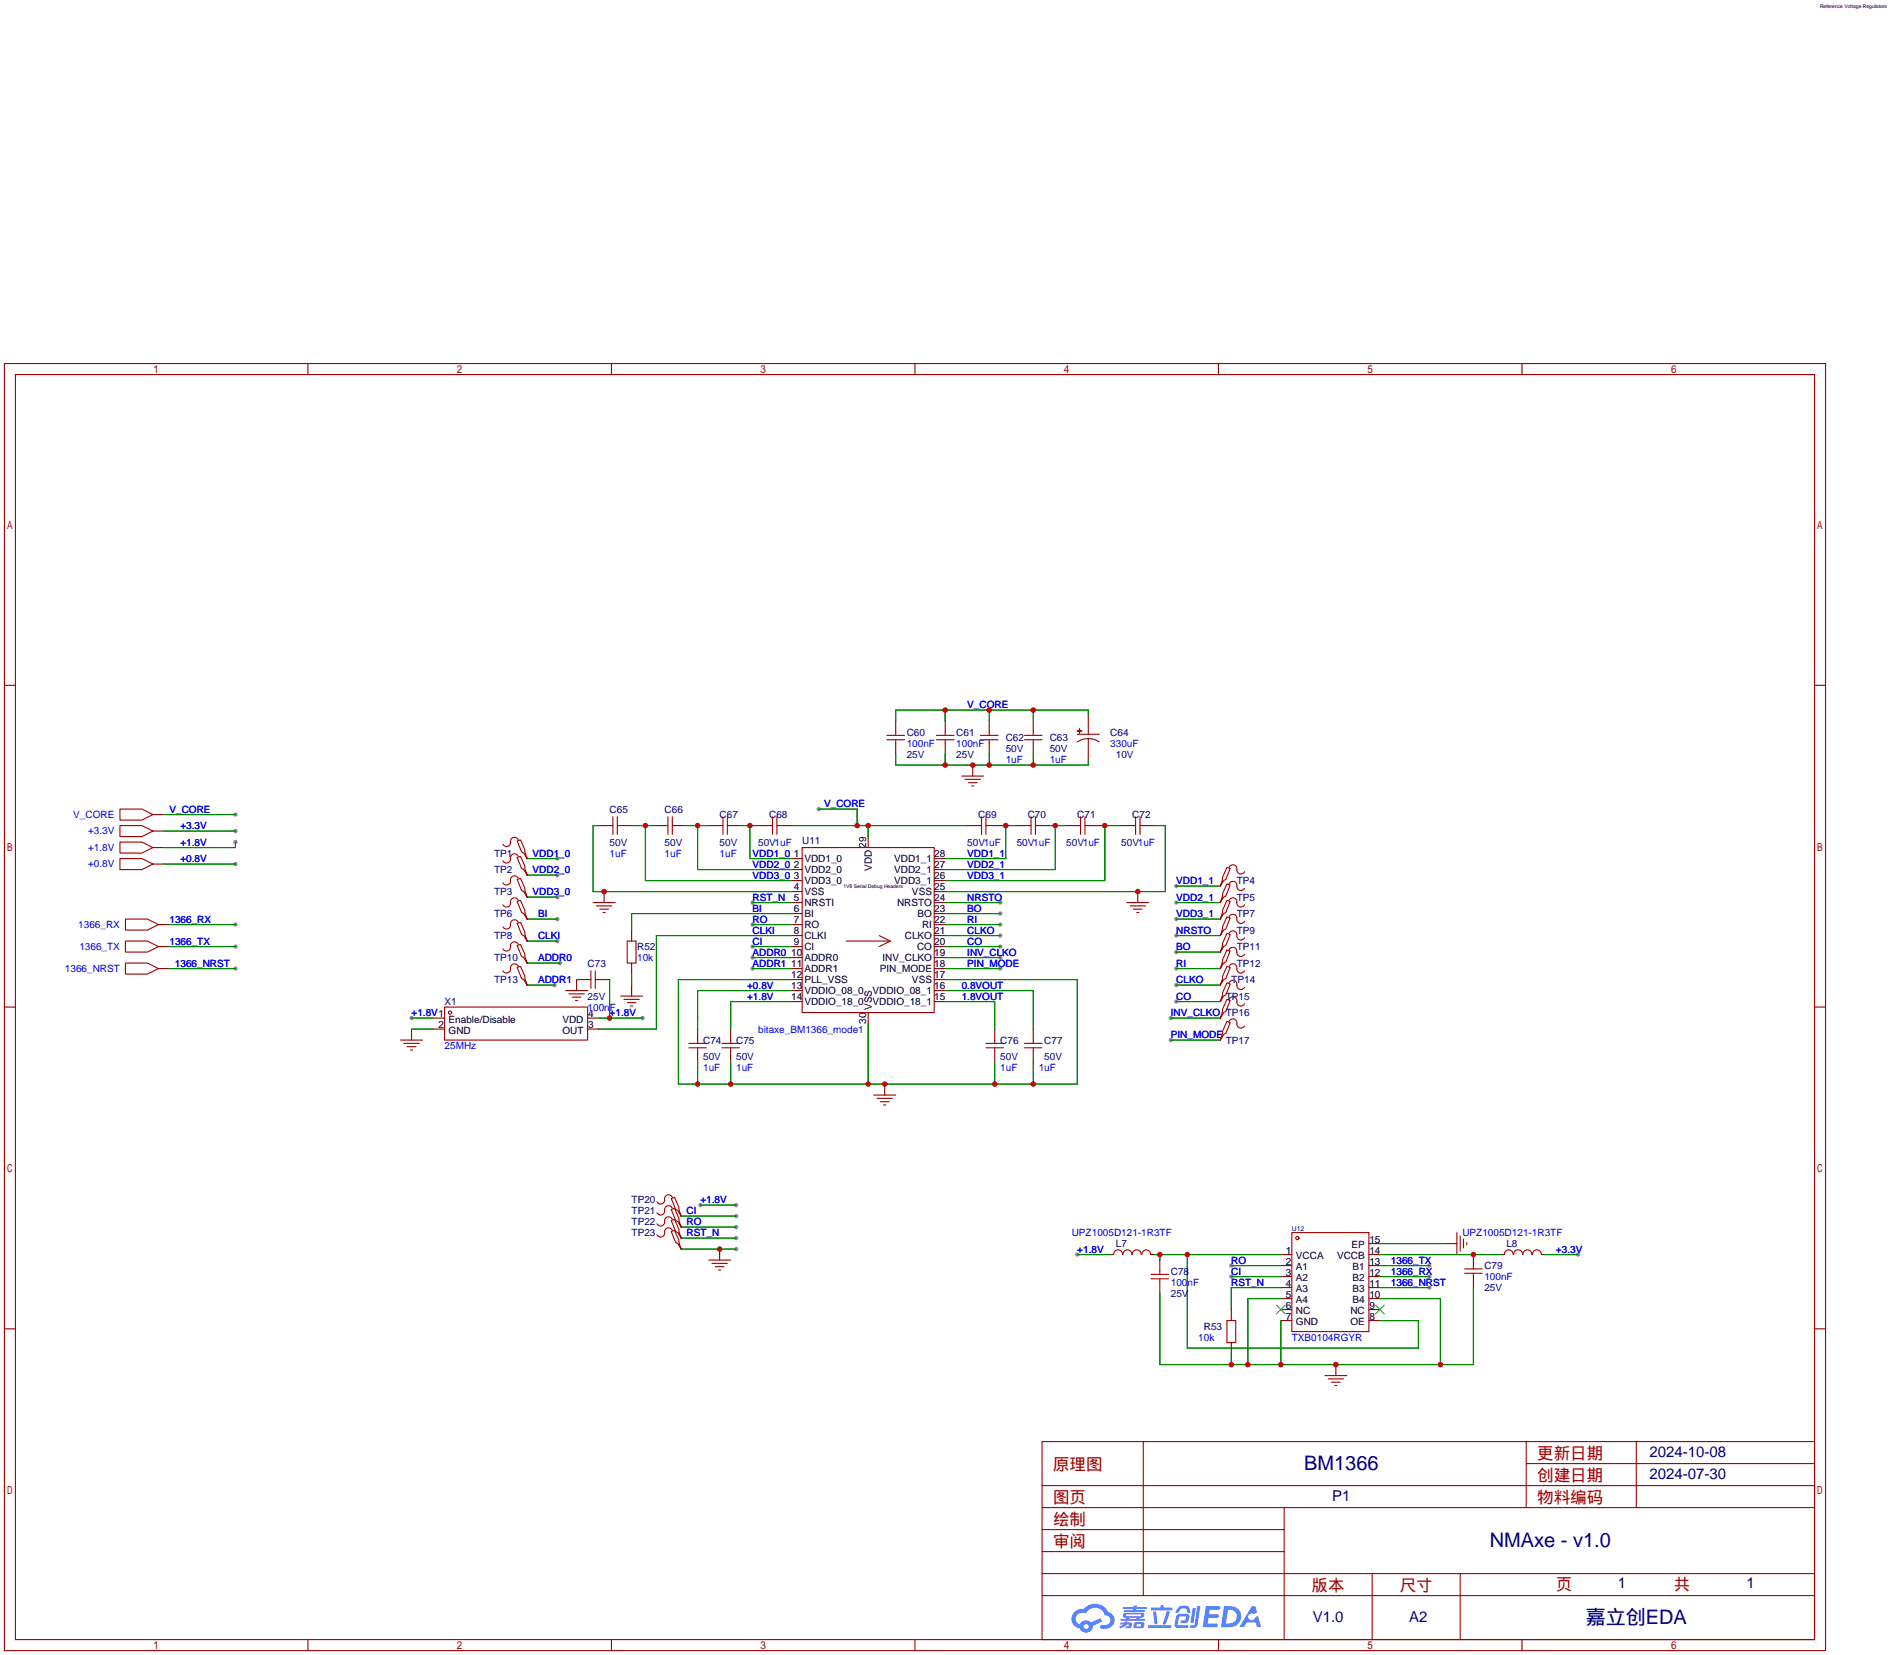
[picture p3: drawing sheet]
<svg xmlns="http://www.w3.org/2000/svg" width="436mm" height="382mm" viewBox="0 0 436 382" stroke-linecap="round" stroke-linejoin="round" font-family="sans-serif">
<defs><g id="words">
<g font-size="4.6" fill="#000080">
<text x="301" y="339.3">BM1366</text>
<text x="343.9" y="357.1">NMAxe - v1.0</text>
<text x="366" y="374.9">嘉立创EDA</text>
</g>
<g font-size="3.8" fill="#a00000">
<text x="243.1" y="339.5">原理图</text>
<text x="354.8" y="336.9">更新日期</text>
<text x="243.1" y="347.1">图页</text>
<text x="354.8" y="342">创建日期</text>
<text x="354.8" y="347.1">物料编码</text>
<text x="243.1" y="352.2">绘制</text>
<text x="243.1" y="357.3">审阅</text>
<text x="302.8" y="367.4">版本</text>
<text x="323.1" y="367.4">尺寸</text>
<text x="359.2" y="367.2">页</text>
<text x="386.3" y="367.2">共</text>
</g>
<g font-size="3.5" fill="#000080">
<text x="380.7" y="336.4">2024-10-08</text>
<text x="380.7" y="341.5">2024-07-30</text>
<text x="307.5" y="346.6">P1</text>
<text x="373.4" y="366.7">1</text>
<text x="403.2" y="366.7">1</text>
<text x="303" y="374.5">V1.0</text>
<text x="325.3" y="374.5">A2</text>
</g>
<g font-size="2.3" fill="#00f">
<text x="223.3" y="163.5">V_CORE</text>
<text x="209.3" y="172.4">100nF</text>
<text x="220.7" y="172.4">100nF</text>
<text x="256.3" y="172.4">330uF</text>
<text x="232.2" y="176.2">1uF</text>
<text x="242.3" y="176.2">1uF</text>
<text x="16.9" y="188.8">V_CORE</text>
<text x="39.1" y="187.6">V_CORE</text>
<text x="41.7" y="191.4">+3.3V</text>
<text x="190.2" y="186.4">V_CORE</text>
<text x="20.3" y="192.6">+3.3V</text>
<text x="20.3" y="196.4">+1.8V</text>
<text x="41.7" y="195.2">+1.8V</text>
<text x="122.9" y="197.8">VDD1_0</text>
<text x="140.7" y="197.8">1uF</text>
<text x="153.4" y="197.8">1uF</text>
<text x="166.1" y="197.8">1uF</text>
<text x="173.7" y="197.8">VDD1_0</text>
<text x="223.3" y="197.8">VDD1_1</text>
<text x="20.3" y="200.2">+0.8V</text>
<text x="41.7" y="199.1">+0.8V</text>
<text x="122.9" y="201.6">VDD2_0</text>
<text x="173.7" y="200.3">VDD2_0</text>
<text x="173.7" y="202.9">VDD3_0</text>
<text x="223.3" y="202.9">VDD3_1</text>
<text x="223.3" y="200.3">VDD2_1</text>
<text x="122.9" y="206.7">VDD3_0</text>
<text x="173.7" y="207.9">RST_N</text>
<text x="223.3" y="207.9">NRSTO</text>
<text x="271.5" y="207.9">VDD2_1</text>
<text x="271.5" y="204.1">VDD1_1</text>
<text x="18.1" y="214.2">1366_RX</text>
<text x="39.1" y="213">1366_RX</text>
<text x="124.2" y="211.8">BI</text>
<text x="173.7" y="215.6">CLKI</text>
<text x="173.7" y="210.5">BI</text>
<text x="173.7" y="213">RO</text>
<text x="223.3" y="210.5">BO</text>
<text x="223.3" y="215.6">CLKO</text>
<text x="223.3" y="213">RI</text>
<text x="271.5" y="215.6">NRSTO</text>
<text x="271.5" y="211.8">VDD3_1</text>
<text x="18.3" y="219.3">1366_TX</text>
<text x="39.1" y="218.1">1366_TX</text>
<text x="124.2" y="216.8">CLKI</text>
<text x="124.2" y="221.9">ADDR0</text>
<text x="147.1" y="221.9">10k</text>
<text x="173.7" y="218.1">CI</text>
<text x="173.7" y="220.6">ADDR0</text>
<text x="223.3" y="218.1">CO</text>
<text x="223.3" y="220.6">INV_CLKO</text>
<text x="271.5" y="219.4">BO</text>
<text x="15" y="224.3">1366_NRST</text>
<text x="40.4" y="223.2">1366_NRST</text>
<text x="124.2" y="227">ADDR1</text>
<text x="173.7" y="223.2">ADDR1</text>
<text x="223.3" y="223.2">PIN_MODE</text>
<text x="271.5" y="227">CLKO</text>
<text x="271.5" y="223.2">RI</text>
<text x="135.6" y="233.3">100nF</text>
<text x="172.5" y="230.8">+1.8V</text>
<text x="172.5" y="228.3">+0.8V</text>
<text x="222" y="228.3">0.8VOUT</text>
<text x="222" y="230.8">1.8VOUT</text>
<text x="271.5" y="230.8">CO</text>
<text x="95" y="234.6">+1.8V1</text>
<text x="140.7" y="234.6">+1.8V</text>
<text x="175" y="238.4">bitaxe_BM1366_mode1</text>
<text x="270.3" y="234.6">INV_CLKO TP16</text>
<text x="270.3" y="239.7">PIN_MODE</text>
<text x="102.6" y="242.2">25MHz</text>
<text x="162.3" y="247.3">1uF</text>
<text x="169.9" y="247.3">1uF</text>
<text x="230.9" y="247.3">1uF</text>
<text x="239.8" y="247.3">1uF</text>
<text x="158.5" y="280.3">CI</text>
<text x="161.7" y="277.8">+1.8V</text>
<text x="158.5" y="282.9">RO</text>
<text x="158.5" y="285.4">RST_N</text>
<text x="247.4" y="285.4">UPZ1005D121-1R3TF</text>
<text x="337.6" y="285.4">UPZ1005D121-1R3TF</text>
<text x="248.7" y="289.2">+1.8V</text>
<text x="284.2" y="291.8">RO</text>
<text x="321.1" y="291.8">1366_TX</text>
<text x="359.2" y="289.2">+3.3V</text>
<text x="270.3" y="296.8">100nF</text>
<text x="284.2" y="294.3">CI</text>
<text x="284.2" y="296.8">RST_N</text>
<text x="321.1" y="294.3">1366_RX</text>
<text x="321.1" y="296.8">1366_NRST</text>
<text x="342.6" y="295.6">100nF</text>
<text x="276.6" y="309.5">10k</text>
<text x="298.2" y="309.5">TXB0104RGYR</text>
</g>
<g font-size="2.3" fill="#000080">
<text x="209.3" y="169.8">C60</text>
<text x="220.7" y="169.8">C61</text>
<text x="232.2" y="171.1">C62</text>
<text x="232.2" y="173.7">50V</text>
<text x="242.3" y="171.1">C63</text>
<text x="242.3" y="173.7">50V</text>
<text x="256.3" y="169.8">C64</text>
<text x="209.3" y="174.9">25V</text>
<text x="220.7" y="174.9">25V</text>
<text x="257.6" y="174.9">10V</text>
<text x="140.7" y="187.6">C65</text>
<text x="153.4" y="187.6">C66</text>
<text x="166.1" y="188.9">C67</text>
<text x="177.5" y="188.9">C68</text>
<text x="225.8" y="188.9">C69</text>
<text x="237.2" y="188.9">C70</text>
<text x="248.7" y="188.9">C71</text>
<text x="261.4" y="188.9">C72</text>
<text x="114" y="197.8">TP1</text>
<text x="140.7" y="195.2">50V</text>
<text x="153.4" y="195.2">50V</text>
<text x="166.1" y="195.2">50V</text>
<text x="175" y="195.2">50V1uF</text>
<text x="185.2" y="194.9">U11</text>
<text x="223.3" y="195.2">50V1uF</text>
<text x="234.7" y="195.2">50V1uF</text>
<text x="246.1" y="195.2">50V1uF</text>
<text x="258.8" y="195.2">50V1uF</text>
<text x="114" y="201.6">TP2</text>
<text x="114" y="206.7">TP3</text>
<text x="285.5" y="207.9">TP5</text>
<text x="285.5" y="204.1">TP4</text>
<text x="114" y="211.8">TP6</text>
<text x="285.5" y="215.6">TP9</text>
<text x="285.5" y="211.8">TP7</text>
<text x="114" y="216.8">TP8</text>
<text x="114" y="221.9">TP10</text>
<text x="147.1" y="219.4">R52</text>
<text x="285.5" y="219.4">TP11</text>
<text x="114" y="227">TP13</text>
<text x="135.6" y="223.2">C73</text>
<text x="284.2" y="227">TP14</text>
<text x="285.5" y="223.2">TP12</text>
<text x="102.6" y="232.1">X1</text>
<text x="135.6" y="230.8">25V</text>
<text x="283" y="230.8">TP15</text>
<text x="162.3" y="241">C74</text>
<text x="162.3" y="244.8">50V</text>
<text x="169.9" y="241">C75</text>
<text x="169.9" y="244.8">50V</text>
<text x="230.9" y="241">C76</text>
<text x="230.9" y="244.8">50V</text>
<text x="241" y="241">C77</text>
<text x="241" y="244.8">50V</text>
<text x="283" y="241">TP17</text>
<text x="145.8" y="277.8">TP20</text>
<text x="145.8" y="280.3">TP21</text>
<text x="145.8" y="282.9">TP22</text>
<text x="145.8" y="285.4">TP23</text>
<text x="257.6" y="288">L7</text>
<text x="347.7" y="288">L8</text>
<text x="342.6" y="293">C79</text>
<text x="270.3" y="294.3">C78</text>
<text x="270.3" y="299.4">25V</text>
<text x="342.6" y="298.1">25V</text>
<text x="277.9" y="307">R53</text>
</g>
<g font-size="2.3">
<text x="183.3" y="197.8">1</text>
<text x="199.9" y="195.7" transform="rotate(-90 199.9 195.7)">29</text>
<text x="215.6" y="197.8">28</text>
<text x="183.3" y="200.3">2</text>
<text x="183.3" y="202.9">3</text>
<text x="185.7" y="198.9">VDD1_0</text>
<text x="185.7" y="201.5">VDD2_0</text>
<text x="201.2" y="201.1" transform="rotate(-90 201.2 201.1)">VDD</text>
<text x="206.4" y="201.5">VDD2_1</text>
<text x="206.4" y="198.9">VDD1_1</text>
<text x="215.6" y="202.9">26</text>
<text x="215.6" y="200.3">27</text>
<text x="183.3" y="205.4">4</text>
<text x="183.3" y="207.9">5</text>
<text x="185.7" y="204">VDD3_0</text>
<text x="185.7" y="206.6">VSS</text>
<text x="185.7" y="209.1">NRSTI</text>
<text x="206.4" y="204">VDD3_1</text>
<text x="207.1" y="209.1">NRSTO</text>
<text x="210.5" y="206.6">VSS</text>
<text x="215.6" y="207.9">24</text>
<text x="215.6" y="205.4">25</text>
<text x="183.3" y="210.5">6</text>
<text x="183.3" y="213">7</text>
<text x="183.3" y="215.6">8</text>
<text x="185.7" y="211.6">BI</text>
<text x="185.7" y="214.2">RO</text>
<text x="211.8" y="211.6">BO</text>
<text x="212.8" y="214.2">RI</text>
<text x="215.6" y="215.6">21</text>
<text x="215.6" y="213">22</text>
<text x="215.6" y="210.5">23</text>
<text x="182.6" y="220.6">10</text>
<text x="183.3" y="218.1">9</text>
<text x="185.7" y="221.8">ADDR0</text>
<text x="185.7" y="216.7">CLKI</text>
<text x="185.7" y="219.3">CI</text>
<text x="203.7" y="221.8">INV_CLKO</text>
<text x="208.9" y="216.7">CLKO</text>
<text x="211.7" y="219.3">CO</text>
<text x="215.6" y="220.6">19</text>
<text x="215.6" y="218.1">20</text>
<text x="182.6" y="223.2">11</text>
<text x="182.6" y="225.7">12</text>
<text x="185.7" y="224.3">ADDR1</text>
<text x="185.7" y="226.9">PLL_VSS</text>
<text x="203.1" y="224.3">PIN_MODE</text>
<text x="210.5" y="226.9">VSS</text>
<text x="215.6" y="225.7">17</text>
<text x="215.6" y="223.2">18</text>
<text x="182.6" y="228.3">13</text>
<text x="182.6" y="230.8">14</text>
<text x="185.7" y="229.4">VDDIO_08_0</text>
<text x="185.7" y="232">VDDIO_18_0</text>
<text x="201.2" y="233.2" transform="rotate(-90 201.2 233.2)">VSS</text>
<text x="201.4" y="232">VDDIO_18_1</text>
<text x="201.4" y="229.4">VDDIO_08_1</text>
<text x="215.6" y="230.8">15</text>
<text x="215.6" y="228.3">16</text>
<text x="101.2" y="237.4">2</text>
<text x="103.6" y="236.1">Enable/Disable</text>
<text x="103.6" y="238.7">GND</text>
<text x="129.8" y="238.7">OUT</text>
<text x="129.8" y="236.1">VDD</text>
<text x="135.8" y="237.4">3</text>
<text x="135.8" y="234.8">4</text>
<text x="199.9" y="236.4" transform="rotate(-90 199.9 236.4)">30</text>
<text x="316.1" y="286.9">15</text>
<text x="296.8" y="289.5">1</text>
<text x="296.8" y="292">2</text>
<text x="299.1" y="290.7">VCCA</text>
<text x="299.1" y="293.3">A1</text>
<text x="308.6" y="290.7">VCCB</text>
<text x="312" y="288.2">EP</text>
<text x="312.2" y="293.3">B1</text>
<text x="316.1" y="292">13</text>
<text x="316.1" y="289.5">14</text>
<text x="296.8" y="294.5">3</text>
<text x="296.8" y="297.1">4</text>
<text x="296.8" y="299.6">5</text>
<text x="299.1" y="295.8">A2</text>
<text x="299.1" y="298.3">A3</text>
<text x="312.2" y="298.3">B3</text>
<text x="312.2" y="295.8">B2</text>
<text x="316.1" y="299.6">10</text>
<text x="316.1" y="297.1">11</text>
<text x="316.1" y="294.5">12</text>
<text x="296.8" y="302.2">6</text>
<text x="296.8" y="304.7">7</text>
<text x="299.1" y="300.9">A4</text>
<text x="299.1" y="303.4">NC</text>
<text x="299.1" y="306">GND</text>
<text x="311.7" y="306">OE</text>
<text x="311.7" y="303.4">NC</text>
<text x="312.2" y="300.9">B4</text>
<text x="316.1" y="304.7">8</text>
<text x="316.1" y="302.2">9</text>
</g>
<text font-size="1.6" fill="#000080" x="298.2" y="284.3">U12</text>
<g font-size="1.2">
<text x="420.1" y="1.8">Reference Voltage Regulators</text>
<text x="194.7" y="205">1V8 Serial Debug Headers</text>
</g>
</g></defs>
<g fill="#999">
<circle cx="54.4" cy="194.4" r=".51"/>
<circle cx="54.4" cy="191.9" r=".51"/>
<circle cx="54.4" cy="188.1" r=".51"/>
<circle cx="54.4" cy="199.5" r=".51"/>
<circle cx="54.4" cy="213.5" r=".51"/>
<circle cx="54.4" cy="218.6" r=".51"/>
<circle cx="54.4" cy="223.6" r=".51"/>
<circle cx="128.7" cy="202.1" r=".51"/>
<circle cx="169.9" cy="278.3" r=".51"/>
<circle cx="161.7" cy="278.3" r=".51"/>
<circle cx="128.7" cy="207.1" r=".51"/>
<circle cx="169.9" cy="288.4" r=".51"/>
<circle cx="173.7" cy="218.6" r=".51"/>
<circle cx="271.5" cy="227.5" r=".51"/>
<circle cx="189" cy="186.8" r=".51"/>
<circle cx="270.3" cy="235.1" r=".51"/>
<circle cx="271.5" cy="208.4" r=".51"/>
<circle cx="271.5" cy="216" r=".51"/>
<circle cx="230.9" cy="208.4" r=".51"/>
<circle cx="271.5" cy="219.8" r=".51"/>
<circle cx="173.7" cy="221.1" r=".51"/>
<circle cx="128.7" cy="212.2" r=".51"/>
<circle cx="271.5" cy="223.6" r=".51"/>
<circle cx="128.7" cy="198.2" r=".51"/>
<circle cx="230.9" cy="223.6" r=".51"/>
<circle cx="173.7" cy="223.6" r=".51"/>
<circle cx="230.9" cy="210.9" r=".51"/>
<circle cx="230.9" cy="216" r=".51"/>
<circle cx="173.7" cy="208.4" r=".51"/>
<circle cx="128.7" cy="217.3" r=".51"/>
<circle cx="271.5" cy="212.2" r=".51"/>
<circle cx="270.3" cy="240.2" r=".51"/>
<circle cx="173.7" cy="213.5" r=".51"/>
<circle cx="230.9" cy="213.5" r=".51"/>
<circle cx="169.9" cy="283.3" r=".51"/>
<circle cx="129.3" cy="222.4" r=".51"/>
<circle cx="271.5" cy="231.3" r=".51"/>
<circle cx="271.5" cy="204.6" r=".51"/>
<circle cx="169.9" cy="280.8" r=".51"/>
<circle cx="169.9" cy="285.9" r=".51"/>
<circle cx="230.9" cy="218.6" r=".51"/>
<circle cx="128" cy="227.5" r=".51"/>
<circle cx="284.2" cy="292.2" r=".51"/>
<circle cx="329.9" cy="292.2" r=".51"/>
<circle cx="329.9" cy="294.8" r=".51"/>
<circle cx="284.2" cy="294.8" r=".51"/>
<circle cx="329.9" cy="297.3" r=".51"/>
<circle cx="148.3" cy="235.1" r=".51"/>
<circle cx="95" cy="235.1" r=".51"/>
<circle cx="230.9" cy="221.1" r=".51"/>
<circle cx="248.7" cy="289.7" r=".51"/>
<circle cx="364.2" cy="289.7" r=".51"/>
</g>
<g fill="none" stroke="#a10000" stroke-width=".25">
<path d="M1 83.9h420.4v297.2h-420.4zM3.6 86.5h415.2v292.1h-415.2zM71.1 83.9v2.6M141.1 83.9v2.6M211.2 83.9v2.6M281.3 83.9v2.6M351.3 83.9v2.6M1 158.2h2.6M418.8 158.2h2.6M1 232.5h2.6M418.8 232.5h2.6M1 306.8h2.6"/>
<path d="M418.8 306.8h2.6M240.5 332.9h178.3v45.7h-178.3zM263.9 332.9v35.5M352.3 332.9v15.2M352.3 337.9h66.5M377.7 332.9v15.2M240.5 353.2h55.9M240.5 348.1h178.3M240.5 358.3h55.9M240.5 343h178.3M296.4 348.1v30.5M71.1 378.6v2.5"/>
<path d="M141.1 378.6v2.5M211.2 378.6v2.5M240.5 368.4h178.3M240.5 363.3h178.3M281.3 378.6v2.5M316.7 363.3v15.3M337.1 363.3v15.3M351.3 378.6v2.5"/>
</g>
<g fill="#5487ff">
<path d="M278.4 370.8h2.6a.48 .48 0 0 1 .7 .5 .48 .48 0 0 1-.7 .4h-1.8l-.1 1h1.9a.43 .43 0 0 1 .4 .5 .43 .43 0 0 1-.5 .4h-1.9l-.2 1.3h1.6a.45 .45 0 0 1 .6 .1 .45 .45 0 0 1-.1 .6l-3.3 .1z"/>
<path d="M288.9 370.9h.9l.4 1.4-.8 .4a.84 .84 0 0 0-1.2 .2 .84 .84 0 0 0 .3 1.2 .84 .84 0 0 0 1.2-.4l.1-.3 .6-.3 .7 2.6h-1l-.3-1h-2l-.6 1h-1.1z"/>
<path d="M275.3 371.3h.7l-.5 3.2a.36 .36 0 0 1-.3 .3 .36 .36 0 0 1-.4-.3z"/>
<path d="M276.4 370.8h.7l-.6 4.3a1.13 1.13 0 0 1-1.8 .6l.2-.4 .7-.1 .2-.1z"/>
<path d="M272.1 371.1l.6-.3h1a.77 .77 0 0 1 .8 .5l.3 1-.1 .1h-.6l-.2-.9-.3-.1h-.9l-.7 1h-.7z"/>
<path d="M271.6 373l.6-.4h1.7a.81 .81 0 0 1 .6 .5 .81 .81 0 0 1-.1 .9 .81 .81 0 0 1-.9 .8h-.7a.32 .32 0 0 1-.3-.4 .32 .32 0 0 1 .4-.3h.7l.2-.8h-1.6l-.4 1.9 2.2 .1a.32 .32 0 0 1 .3 .3 .32 .32 0 0 1-.4 .3h-2.2l-.5-.3-.1-.5z"/>
<path d="M265.1 375.3h5a.33 .33 0 0 1 .3 .3 .33 .33 0 0 1-.4 .3h-4.8l-.2-.2z"/>
<path d="M269.3 372.1h.8l-.7 2a.98 .98 0 0 1-.7 1l-.3-.3z"/>
<path d="M266.2 372.1h.7l.3 2.6a.34 .34 0 0 1-.3 .4 .34 .34 0 0 1-.4-.3z"/>
<path d="M265.7 371.2h2.1l.3-.5h.5l-.1 .5h1.8a.32 .32 0 0 1 .4 .4 .32 .32 0 0 1-.4 .3h-4.5l-.2-.2z"/>
<path d="M258.7 374.6h.9l.1-.2h.6v.2l.8 .1 .2 .1-.2 1-1.3 .2v-.5h.7l.1-.4a.68 .68 0 0 0-1 .4l-1.1 .5-.2-.4 1-.5h-.7z"/>
<path d="M259.2 371.1h2.4l.1-.4h.7v.4h2.1l.3 .2-.3 .2h-2.2v.3h1.8l.2 .2-.2 .2h-4.6v-.4h2v-.3h-2.2l-.2-.1z"/>
<path d="M282.6 370.8l-.8 4.9h1.7a2.5 2.5 0 0 0 3-2.5 2.5 2.5 0 0 0-3.1-2.4zM283.4 371.7a1.65 1.65 0 0 1 2.1 1.7 1.65 1.65 0 0 1-2.2 1.5h-.3z"/>
<path d="M259.4 372.6l-.2 .8 .7 .1 .1 .3h-1.3l.1 .4h5.3l.3-.1-.2-.3h-1.2l.2-.3a.7 .7 0 0 0 .8-.2 .7 .7 0 0 0 0-.9h-4.2zM260 372.8l3.4 .1-.2 .3h-3.2zM260.7 373.5h1.7l-.2 .3h-1.4z"/>
<path d="M261.8 374.7a1.05 1.05 0 0 0 0 1.2 2.91 2.91 0 0 0 2.2-.1 .98 .98 0 0 0 0-1.2l-1.7-.1zM262.4 375h.9l.1 .4-.3 .2-.8-.1z"/>
<path d="M248.1 372.2a2.23 2.23 0 0 0-.7 2.3 2.23 2.23 0 0 0 1.8 1.5 1.58 1.58 0 0 0 1.8 1 1.58 1.58 0 0 0 1.3-1.6l2.2-1-.5-.8-2.1 1a1.65 1.65 0 0 0-2.7 .5 1.47 1.47 0 0 1-.7-2.1 1.47 1.47 0 0 1 2.2-.4 2.3 2.3 0 0 1 2.3-1.4 2.3 2.3 0 0 1 2 1.8 1.12 1.12 0 0 1 1.3 1 1.12 1.12 0 0 1-1.1 1.2h-.7a.45 .45 0 0 0-.6 .4 .45 .45 0 0 0 .4 .5 2.21 2.21 0 0 0 2.3-.6 2.21 2.21 0 0 0 .5-2.2 2.13 2.13 0 0 0-1.3-1.1 3.3 3.3 0 0 0-5.6-.7l-1.1 .1zM250.1 375.6a.6 .6 0 0 1 1.2 0 .6 .6 0 0 1-1.2 0z"/>
</g>
<g fill="none" stroke="#a10000" stroke-width=".25">
<path d="M204.7 169.8h4.1M204.7 170.8h4.1M206.8 169v.8M206.8 170.8v.8M216.2 169.8h4M216.2 170.8h4M218.2 169v.8M218.2 170.8v.8M222 179.2h5.1M222.8 180h3.5M226.3 169.8h4.1M226.3 170.8h4.1"/>
<path d="M228.3 169v.8M228.3 170.8v.8M236.5 169.8h4M236.5 170.8h4M238.5 169v.8M238.5 170.8v.8M248.7 168.8h1zM248.7 171.3a4.6 4.6 0 0 1 5 0M248.7 169.5h5M249.2 168.3v1zM27.7 186.8h5.1l2.5 1.3-2.5 1.3h-5.1zM27.7 190.6h5.1l2.5 1.3-2.5 1.3h-5.1z"/>
<path d="M27.7 194.4h5.1l2.5 1.3-2.5 1.3h-5.1zM27.7 198.2h5.1l2.5 1.3-2.5 1.3h-5.1zM119.4 194.2l.7-.3 1.1 2.3v.5l.5 1.5-.8-1.2-.5-.3zM119.4 198l.7-.3 1.1 2.3v.5l.5 1.6-.8-1.3-.5-.3zM119.6 193.9a.93 .93 0 0 0-1.1-.5 .93 .93 0 0 0-.6 1 .94 .94 0 0 1-.7 1 .94 .94 0 0 1-1.1-.5M119.6 197.7a.93 .93 0 0 0-1.1-.5 .93 .93 0 0 0-.6 1 .94 .94 0 0 1-.7 1 .94 .94 0 0 1-1.1-.4M140.7 190.6h.8M141.5 188.6v4.1M142.5 188.6v4.1M142.5 190.6h.8M153.4 190.6h.8M154.2 188.6v4.1"/>
<path d="M155.2 190.6h.8M155.2 188.6v4.1M166.1 190.6h.8M166.9 188.6v4.1M167.9 190.6h.8M167.9 188.6v4.1M177.5 190.6h.8M178.3 188.6v4.1M179.3 190.6h.8M179.3 188.6v4.1M185.2 195.7h30.4v38.1h-30.4zM223.5 180.7h2.1"/>
<path d="M224.3 181.5h.5M225.8 190.6h.8M226.6 188.6v4.1M227.6 190.6h.7M227.6 188.6v4.1M237.2 190.6h.8M238 188.6v4.1M239 190.6h.8M239 188.6v4.1M248.7 190.6h.7M249.4 188.6v4.1M250.4 190.6h.8"/>
<path d="M250.4 188.6v4.1M261.4 190.6h.7M262.1 188.6v4.1M263.1 190.6h.8M263.1 188.6v4.1M29 212.2h5l2.6 1.3-2.6 1.3h-5zM29 217.3h5l2.6 1.3-2.6 1.2h-5zM119.4 203.1l.7-.3 1.1 2.3v.5l.5 1.5-.8-1.2-.5-.3zM119.4 208.2l.7-.3 1.1 2.3v.5l.5 1.5-.8-1.3-.5-.2zM119.4 213.2l.7-.2 1.1 2.3v.5l.5 1.5-.8-1.3-.5-.2zM119.4 218.3l.7-.2 1.1 2.2v.6l.5 1.5-.8-1.3-.5-.2zM119.6 202.8a.93 .93 0 0 0-1.1-.5 .93 .93 0 0 0-.6 1 .94 .94 0 0 1-.7 1 .94 .94 0 0 1-1.1-.5"/>
<path d="M119.6 207.9a.93 .93 0 0 0-1.1-.6 .93 .93 0 0 0-.6 1.1 .94 .94 0 0 1-.7 1 .94 .94 0 0 1-1.1-.5M119.6 213a.93 .93 0 0 0-1.1-.6 .93 .93 0 0 0-.6 1.1 .94 .94 0 0 1-.7 1 .94 .94 0 0 1-1.1-.5M119.6 218.1a.93 .93 0 0 0-1.1-.6 .93 .93 0 0 0-.6 1.1 .94 .94 0 0 1-.7 1 .94 .94 0 0 1-1.1-.5M136.9 208.4h5.1M137.7 209.2h3.5M138.4 209.9h2.1M139.2 210.7h.5M144.8 217.3h2v5.1h-2zM195.3 217.3h10.2M202.9 216l2.6 1.3M205.5 217.3l-2.6 1.3M260.1 208.4h5.1"/>
<path d="M260.9 209.2h3.5M261.6 209.9h2.1M262.4 210.7h.5M283.2 219.3l.8 .3-1 2.5-.6 .3-.7 1.2 .5-1.5v-.5zM283.2 215.5l.8 .3-1 2.5-.6 .3-.7 1.2 .5-1.5v-.5zM283.2 211.7l.8 .3-1 2.5-.6 .3-.7 1.2 .5-1.5v-.5zM283.2 207.9l.8 .3-1 2.5-.6 .2-.7 1.3 .5-1.5v-.5zM283.2 204.1l.8 .2-1 2.6-.6 .2-.7 1.3 .5-1.5v-.5zM283.2 200.3l.8 .2-1 2.6-.6 .2-.7 1.3 .5-1.5v-.5zM283.7 219.3a.93 .93 0 0 1 1.1-.5 .93 .93 0 0 1 .7 1 .94 .94 0 0 0 .7 1 .94 .94 0 0 0 1.1-.5M283.7 215.5a.93 .93 0 0 1 1.1-.5 .93 .93 0 0 1 .7 1 .94 .94 0 0 0 .7 1 .94 .94 0 0 0 1.1-.5M283.7 211.7a.93 .93 0 0 1 1.1-.6 .93 .93 0 0 1 .7 1.1 .94 .94 0 0 0 .7 1 .94 .94 0 0 0 1.1-.5"/>
<path d="M283.7 207.9a.93 .93 0 0 1 1.1-.6 .93 .93 0 0 1 .7 1.1 .94 .94 0 0 0 .7 1 .94 .94 0 0 0 1.1-.5M283.7 204.1a.93 .93 0 0 1 1.1-.6 .93 .93 0 0 1 .7 1.1 .94 .94 0 0 0 .7 1 .94 .94 0 0 0 1.1-.5M283.7 200.3a.93 .93 0 0 1 1.1-.6 .93 .93 0 0 1 .7 1.1 .94 .94 0 0 0 .7 1 .94 .94 0 0 0 1.1-.5M29 222.4h5l2.6 1.2-2.6 1.3h-5zM102.6 232.5h33v7.7h-33zM119.4 223.4l.7-.3 1.1 2.3v.5l.5 1.6-.8-1.3-.5-.3zM119.6 223.1a.93 .93 0 0 0-1.1-.5 .93 .93 0 0 0-.6 1 .94 .94 0 0 1-.7 1 .94 .94 0 0 1-1.1-.4M130.6 228.7h5M131.3 229.5h3.6M132.1 230.3h2M132.8 231h.5M135.6 226.2h.8"/>
<path d="M136.4 224.2v4M137.4 224.2v4M137.4 226.2h.8M143.3 230h5M144 230.8h3.6M144.8 231.5h2M145.5 232.3h.5M283.2 230.8l.8 .2-1 2.6-.6 .2-.7 1.3 .5-1.5v-.6zM283.2 226.9l.8 .3-1 2.5-.6 .3-.7 1.3 .5-1.6v-.5zM283.2 223.1l.8 .3-1 2.5-.6 .3-.7 1.3 .5-1.6v-.5zM283.2 235.8l.8 .3-1 2.5-.6 .3-.7 1.3 .5-1.6v-.5zM283.7 230.8a.93 .93 0 0 1 1.1-.6 .93 .93 0 0 1 .7 1.1 .94 .94 0 0 0 .7 1 .94 .94 0 0 0 1.1-.5"/>
<path d="M283.7 226.9a.93 .93 0 0 1 1.1-.5 .93 .93 0 0 1 .7 1.1 .94 .94 0 0 0 .7 1 .94 .94 0 0 0 1.1-.5M283.7 223.1a.93 .93 0 0 1 1.1-.5 .93 .93 0 0 1 .7 1 .94 .94 0 0 0 .7 1 .94 .94 0 0 0 1.1-.4M283.7 235.8a.93 .93 0 0 1 1.1-.5 .93 .93 0 0 1 .7 1 .94 .94 0 0 0 .7 1 .94 .94 0 0 0 1.1-.4M92.5 240.2h5M93.2 240.9h3.6M94 241.7h2M94.7 242.4h.5M159 240.9h4.1M159 241.9h4.1M161 240.2v.7M161 241.9v.8M166.6 240.9h4.1"/>
<path d="M166.6 241.9h4.1M168.7 240.2v.7M168.7 241.9v.8M201.7 252.9h5.1M202.4 253.6h3.6M203.2 254.4h2M204 255.1h.5M227.6 240.9h4M227.6 241.9h4M229.6 240.2v.7M229.6 241.9v.8M236.5 240.9h4"/>
<path d="M236.5 241.9h4M238.5 240.2v.7M238.5 241.9v.8M154.9 276.7l.8-.2 1 2.3v.5l.5 1.5-.7-1.3-.5-.2zM154.9 279.3l.8-.3 1 2.3v.5l.5 1.5-.7-1.2-.5-.3zM155.2 276.5a.93 .93 0 0 0-1.1-.6 .93 .93 0 0 0-.7 1.1 .94 .94 0 0 1-.7 1 .94 .94 0 0 1-1.1-.5M155.2 279a.93 .93 0 0 0-1.1-.5 .93 .93 0 0 0-.7 1 .94 .94 0 0 1-.7 1 .94 .94 0 0 1-1.1-.5M154.9 281.8l.8-.2 1 2.2v.6l.5 1.5-.7-1.3-.5-.2zM154.9 284.4l.8-.3 1 2.3v.5l.5 1.5-.7-1.3-.5-.2zM155.2 281.6a.93 .93 0 0 0-1.1-.6 .93 .93 0 0 0-.7 1.1 .94 .94 0 0 1-.7 1 .94 .94 0 0 1-1.1-.5M155.2 284.1a.93 .93 0 0 0-1.1-.6 .93 .93 0 0 0-.7 1.1 .94 .94 0 0 1-.7 1 .94 .94 0 0 1-1.1-.5M163.6 291h5.1"/>
<path d="M164.3 291.7h3.6M165.1 292.5h2M165.9 293.2h.5M257.1 289.7a1.01 1.01 0 0 1 1-1.1 1.01 1.01 0 0 1 1 1.1M259.2 289.7a1.01 1.01 0 0 1 1-1.1 1.01 1.01 0 0 1 1.1 1.1M261.4 289.7a1.01 1.01 0 0 1 1-1.1 1.01 1.01 0 0 1 1 1.1M263.6 289.7a1.01 1.01 0 0 1 1-1.1 1.01 1.01 0 0 1 1 1.1M265.7 295.3h4M265.7 294.3h4M267.7 293.5v.8M267.7 295.3v.7M298.2 284.6h17.8v22.9h-17.8z"/>
<path d="M336.3 284.6v5.1M337.1 285.4v3.5M337.8 286.1v2.1M338.1 294h4M338.1 293h4M338.6 286.9v.5M340.1 292.2v.8M340.1 294v.8M347.2 289.7a1.01 1.01 0 0 1 1.1-1.1 1.01 1.01 0 0 1 1 1.1M349.4 289.7a1.01 1.01 0 0 1 1-1.1 1.01 1.01 0 0 1 1 1.1M351.6 289.7a1.01 1.01 0 0 1 1-1.1 1.01 1.01 0 0 1 1 1.1M353.7 289.7a1.01 1.01 0 0 1 1.1-1.1 1.01 1.01 0 0 1 1 1.1"/>
<path d="M283.2 304.9h2v5.1h-2zM305.8 317.6h5.1M306.6 318.4h3.5M307.3 319.2h2.1M308.1 319.9h.5"/>
<circle cx="103.9" cy="233.8" r=".38"/>
<circle cx="299.5" cy="285.9" r=".38"/>
</g>
<g fill="none" stroke="#870000" stroke-width=".25">
<path d="M206.8 166.5v2.5M206.8 171.6v2.5M218.2 166.5v2.5M218.2 171.6v2.5M224.5 176.7v2.5M228.3 166.5v2.5M228.3 171.6v2.5M238.5 166.5v2.5M238.5 171.6v2.5M251.2 165.2v4.3M251.2 170.6v4.8M35.3 188.1h2.5"/>
<path d="M35.3 191.9h2.5M35.3 195.7h2.5M35.3 199.5h2.5M121.7 198v.2M138.2 190.6h2.5M143.3 190.6h2.5M150.9 190.6h2.5M156 190.6h2.5M163.6 190.6h2.5M168.7 190.6h2.5M175 190.6h2.5M180.1 190.6h2.5"/>
<path d="M182.6 198.2h2.6M200.4 193.2v2.5M215.6 198.2h2.6M223.3 190.6h2.5M228.3 190.6h2.6M234.7 190.6h2.5M239.8 190.6h2.5M246.1 190.6h2.6M251.2 190.6h2.5M258.8 190.6h2.6M263.9 190.6h2.5M36.6 213.5h2.5"/>
<path d="M36.6 218.6h2.5M121.7 201.8v.3M121.7 206.9v.2M121.7 212v.2M121.7 217v.3M139.4 205.9v2.5M145.8 214.8v2.5M182.6 213.5h2.6M182.6 218.6h2.6M182.6 200.8h2.6M182.6 216h2.6M182.6 210.9h2.6"/>
<path d="M182.6 208.4h2.6M182.6 205.9h2.6M182.6 203.3h2.6M215.6 213.5h2.6M215.6 218.6h2.6M215.6 200.8h2.6M215.6 216h2.6M215.6 210.9h2.6M215.6 208.4h2.6M215.6 205.9h2.6M215.6 203.3h2.6M262.6 205.9v2.5"/>
<path d="M281.7 204.3v.3M281.7 208.2v.2M281.7 212v.2M281.7 215.8v.2M281.7 219.6v.2M36.6 223.6h2.5M95 237.6v2.6M100.1 235.1h2.5M100.1 237.6h2.5M121.7 222.1v.3M121.7 227.2v.3M135.6 226.2h-2.5v2.5"/>
<path d="M135.6 235.1h2.6M135.6 237.6h2.6M138.2 226.2h2.5M145.8 222.4v2.5M145.8 227.5v2.5M161 237.6v2.6M168.7 237.6v2.6M182.6 223.6h2.6M182.6 221.1h2.6M182.6 226.2h2.6M182.6 228.7h2.6M182.6 231.3h2.6"/>
<path d="M200.4 233.8v2.5M215.6 223.6h2.6M215.6 221.1h2.6M215.6 226.2h2.6M215.6 228.7h2.6M215.6 231.3h2.6M229.6 237.6v2.6M238.5 237.6v2.6M281.7 223.4v.2M281.7 227.2v.3M281.7 231v.3M281.7 234.8v.3"/>
<path d="M281.7 239.9v.3M161 242.7v2.5M168.7 242.7v2.5M204.2 250.3v2.6M229.6 242.7v2.5M238.5 242.7v2.5M157.2 280.5v.3M157.2 283.1v.2M157.2 285.6v.3M157.2 288.2v.2M166.1 288.4v2.6M256.3 289.7h.7"/>
<path d="M265.7 289.7h.7M267.7 291v2.5M267.7 296v2.6M295.7 289.7h2.5M295.7 292.2h2.5M295.7 294.8h2.5M295.7 297.3h2.5M295.7 299.8h2.5M316 289.7h2.5M316 292.2h2.5M316 294.8h2.5M316 297.3h2.5"/>
<path d="M316 299.8h2.5M316 287.1h2.5M333.8 287.1h2.5M340.1 289.7v2.5M340.1 294.8v2.5M346.5 289.7h.7M355.9 289.7h.7M284.2 302.4v2.5M284.2 310v2.5M295.7 302.4h2.5M295.7 304.9h2.5M308.4 315.1v2.5"/>
<path d="M316 302.4h2.5M316 304.9h2.5"/>
</g>
<path d="M294.6 301.4l2.1 2M296.7 301.4l-2.1 2M317.5 301.4l2 2M319.5 301.4l-2 2" fill="none" stroke="#3c3" stroke-width=".25"/>
<g fill="none" stroke="#008700" stroke-width=".25">
<path d="M206.8 174.1v2.6h44.4v-1.3M218.2 164v2.5M218.2 174.1v2.6M228.3 164v2.5M228.3 174.1v2.6M238.5 164v2.5M238.5 174.1v2.6M251.2 165.2v-1.2h-44.4v2.5M37.8 191.9h16.6M37.8 188.1h16.6M37.8 199.5h16.6M54.4 194.4v1.3h-16.6"/>
<path d="M121.7 198.2h7M138.2 190.6h-1.3v15.3h45.7M145.8 190.6h5.1M149 190.6v12.7h33.6M158.5 190.6h5.1M161 190.6v10.2h21.6M171.2 190.6h3.8M173.1 190.6v7.6h9.5M182.6 190.6h40.7M189 186.8h8.9v3.8M200.4 190.6v2.6M230.9 190.6h3.8"/>
<path d="M232.2 190.6v7.6h-14M242.3 190.6h3.8M243.6 190.6v10.2h-25.4M253.7 190.6h5.1M255 190.6v12.7h-36.8M266.4 190.6h2.6v15.3h-50.8M39.1 213.5h15.3M39.1 218.6h15.3M121.7 202.1h7M121.7 207.1h7M121.7 217.3h7M128.7 212.2h-7"/>
<path d="M173.7 213.5h8.9M173.7 218.6h8.9M173.7 208.4h8.9M182.6 216h-31.1v21.6h-13.3M182.6 210.9h-36.8v3.9M218.2 213.5h12.7M218.2 218.6h12.7M218.2 208.4h12.7M218.2 216h12.7M218.2 210.9h12.7M271.5 208.4h10.2M271.5 216h10.2"/>
<path d="M271.5 219.8h10.2M271.5 212.2h10.2M271.5 204.6h10.2M39.1 223.6h15.3M95 235.1h5.1M95 237.6h5.1M121.7 227.5h6.3M121.7 222.4h7.6M133.1 226.2h.1M138.2 235.1h10.1M140.7 226.2v8.9M145.8 224.9v2.6"/>
<path d="M173.7 223.6h8.9M173.7 221.1h8.9M182.6 228.7h-21.6v8.9M182.6 231.3h-13.9v6.3M182.6 226.2h-26v24.1h92.1v-24.1h-30.5M200.4 236.3v14M218.2 223.6h12.7M218.2 228.7h20.3v8.9M218.2 231.3h11.4v6.3M218.2 221.1h12.7M270.3 235.1h11.4M271.5 223.6h10.2"/>
<path d="M271.5 227.5h10.2M271.5 231.3h10.2M161 245.2v5.1M168.7 245.2v5.1M229.6 245.2v5.1M238.5 245.2v5.1M270.3 240.2h11.4M161.7 278.3h8.2M157.2 288.4h12.7M157.2 283.3h12.7M157.2 280.8h12.7M157.2 285.9h12.7"/>
<path d="M248.7 289.7h7.6M266.4 289.7h29.3M267.7 289.7v1.3M274.1 289.7v21.6h53.3v-6.4h-8.9M284.2 292.2h11.5M284.2 294.8h11.5M295.7 297.3h-11.5v5.1M295.7 299.8h-7.7v15.3M318.5 292.2h11.4M318.5 294.8h11.4M318.5 297.3h11.4M318.5 299.8h14v15.3"/>
<path d="M318.5 287.1h15.3M318.5 289.7h28M340.1 297.3v17.8h-72.4v-16.5M356.6 289.7h7.6M284.2 312.5v2.6M295.7 304.9v10.2"/>
</g>
<g fill="#c00">
<circle cx="218.2" cy="164" r=".63"/>
<circle cx="228.3" cy="164" r=".63"/>
<circle cx="238.5" cy="164" r=".63"/>
<circle cx="255" cy="190.6" r=".63"/>
<circle cx="166.1" cy="288.4" r=".63"/>
<circle cx="262.6" cy="205.9" r=".63"/>
<circle cx="243.6" cy="190.6" r=".63"/>
<circle cx="238.5" cy="176.7" r=".63"/>
<circle cx="228.3" cy="176.7" r=".63"/>
<circle cx="218.2" cy="176.7" r=".63"/>
<circle cx="224.5" cy="176.7" r=".63"/>
<circle cx="197.9" cy="190.6" r=".63"/>
<circle cx="200.4" cy="190.6" r=".63"/>
<circle cx="232.2" cy="190.6" r=".63"/>
<circle cx="161" cy="190.6" r=".63"/>
<circle cx="149" cy="190.6" r=".63"/>
<circle cx="173.1" cy="190.6" r=".63"/>
<circle cx="139.4" cy="205.9" r=".63"/>
<circle cx="161" cy="250.3" r=".63"/>
<circle cx="238.5" cy="250.3" r=".63"/>
<circle cx="229.6" cy="250.3" r=".63"/>
<circle cx="168.7" cy="250.3" r=".63"/>
<circle cx="204.2" cy="250.3" r=".63"/>
<circle cx="200.4" cy="250.3" r=".63"/>
<circle cx="332.5" cy="315.1" r=".63"/>
<circle cx="308.4" cy="315.1" r=".63"/>
<circle cx="295.7" cy="315.1" r=".63"/>
<circle cx="288" cy="315.1" r=".63"/>
<circle cx="284.2" cy="315.1" r=".63"/>
<circle cx="340.1" cy="289.7" r=".63"/>
<circle cx="140.7" cy="235.1" r=".63"/>
<circle cx="274.1" cy="289.7" r=".63"/>
<circle cx="267.7" cy="289.7" r=".63"/>
</g>
<use href="#words"/>
</svg>
